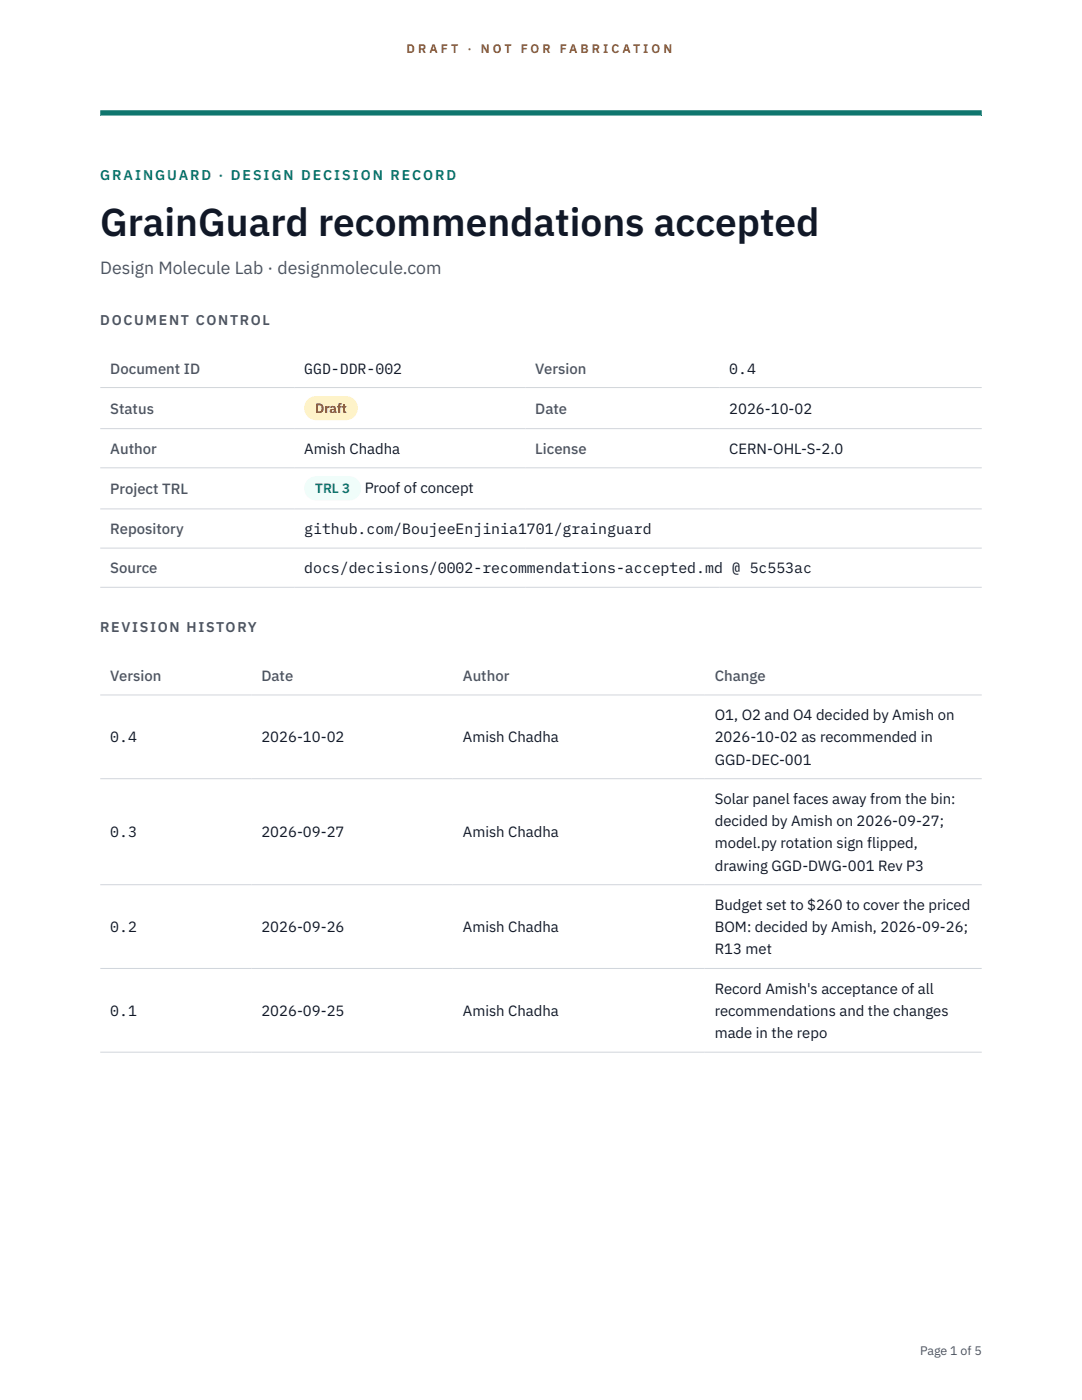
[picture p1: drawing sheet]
<svg xmlns="http://www.w3.org/2000/svg" width="216mm" height="279mm" viewBox="0 0 216 279" stroke-linecap="round" stroke-linejoin="round" font-family="sans-serif">
<defs><g id="words">
<text font-size="7.8" fill="#111827" x="20" y="47.1">GrainGuard recommendations accepted</text>
<text font-size="3.5" fill="#4b5563" x="20" y="54.6">Design Molecule Lab · designmolecule.com</text>
<g font-size="3" fill="#4b5563">
<text x="22" y="74.5">Document ID</text>
<text x="106.8" y="74.5">Version</text>
<text x="22" y="82.6">Status</text>
<text x="106.8" y="82.6">Date</text>
<text x="22" y="90.6">Author</text>
<text x="106.8" y="90.6">License</text>
<text x="22" y="98.6">Project TRL</text>
<text x="22" y="106.6">Repository</text>
<text x="22" y="114.4">Source</text>
<text x="22" y="135.9">Version</text>
<text x="52.2" y="135.9">Date</text>
<text x="92.4" y="135.9">Author</text>
<text x="142.6" y="135.9">Change</text>
</g>
<g font-size="3" fill="#111827">
<text x="60.7" y="74.5">GGD-DDR-002</text>
<text x="145.5" y="74.5">0.4</text>
<text x="145.5" y="82.6">2026-10-02</text>
<text x="60.7" y="90.6">Amish Chadha</text>
<text x="145.5" y="90.6">CERN-OHL-S-2.0</text>
<text x="72.8" y="98.5">Proof of concept</text>
<text x="60.7" y="106.6">github.com/BoujeeEnjinia1701/grainguard</text>
<text x="60.7" y="114.4">docs/decisions/0002-recommendations-accepted.md @ 5c553ac</text>
<text x="142.6" y="143.7">O1, O2 and O4 decided by Amish on</text>
<text x="22" y="148.2">0.4</text>
<text x="52.2" y="148.2">2026-10-02</text>
<text x="92.4" y="148.2">Amish Chadha</text>
<text x="142.6" y="148.2">2026-10-02 as recommended in</text>
<text x="142.6" y="152.6">GGD-DEC-001</text>
<text x="142.6" y="160.4">Solar panel faces away from the bin:</text>
<text x="22" y="167.1">0.3</text>
<text x="52.2" y="167.1">2026-09-27</text>
<text x="92.4" y="167.1">Amish Chadha</text>
<text x="142.6" y="164.9">decided by Amish on 2026-09-27;</text>
<text x="142.6" y="169.3">model.py rotation sign flipped,</text>
<text x="142.6" y="173.8">drawing GGD-DWG-001 Rev P3</text>
<text x="142.6" y="181.6">Budget set to $260 to cover the priced</text>
<text x="22" y="186">0.2</text>
<text x="52.2" y="186">2026-09-26</text>
<text x="92.4" y="186">Amish Chadha</text>
<text x="142.6" y="186">BOM: decided by Amish, 2026-09-26;</text>
<text x="142.6" y="190.5">R13 met</text>
<text x="22" y="202.7">0.1</text>
<text x="52.2" y="202.7">2026-09-25</text>
<text x="92.4" y="202.7">Amish Chadha</text>
<text x="142.6" y="198.3">Record Amish's acceptance of all</text>
<text x="142.6" y="202.7">recommendations and the changes</text>
<text x="142.6" y="207.2">made in the repo</text>
</g>
<text font-size="2.8" fill="#0f766e" x="20" y="36">GRAINGUARD · DESIGN DECISION RECORD</text>
<g font-size="2.8" fill="#4b5563">
<text x="20" y="64.8">DOCUMENT CONTROL</text>
<text x="20" y="126.2">REVISION HISTORY</text>
</g>
<text font-size="2.7" fill="#92400e" x="62.9" y="82.5">Draft</text>
<text font-size="2.7" fill="#0f766e" x="62.9" y="98.5">TRL 3</text>
<g font-size="2.5" fill="#b45309">
<text x="81.1" y="10.5">D R A F T</text>
<text x="93.3" y="10.5">·</text>
<text x="95.9" y="10.5">N O T</text>
<text x="103.9" y="10.5">F O R</text>
<text x="111.7" y="10.5">F A B R I C A T I O N</text>
</g>
<text font-size="2.5" fill="#4b5563" x="183.6" y="270.3">Page 1 of 5</text>
</g></defs>
<path d="M20 23.1h175.9zM20 22h175.9v1.1h-175.9z" fill-rule="evenodd" fill="#0f766e"/>
<path d="M20 77.3h175.9M20 85.5h175.9M20 93.4h175.9M20 101.6h175.9M20 109.4h175.9M20 117.2h175.9M20 138.7h175.9M20 155.4h175.9M20 176.6h175.9M20 193.3h175.9M20 210h175.9" fill="none" stroke="#d1d5db" stroke-width=".2"/>
<path d="M60.7 79h10.7v4.9h-10.7z" fill="#fef3c7"/>
<path d="M60.7 95.1h11.4v4.8h-11.4z" fill="#f0fdfa"/>
<use href="#words"/>
</svg>
